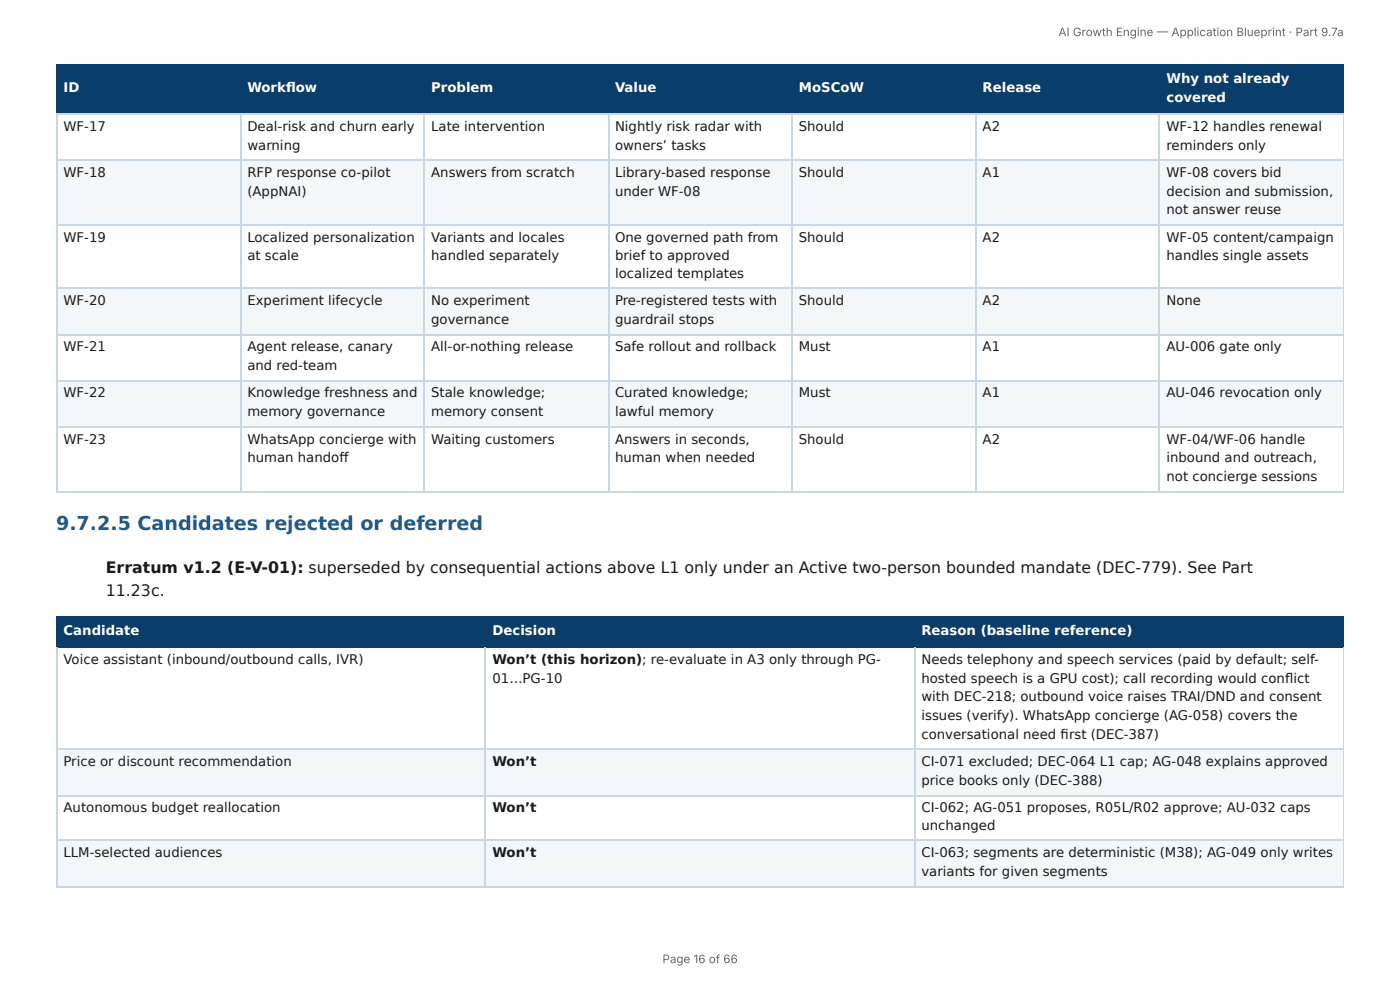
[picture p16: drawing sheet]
<svg xmlns="http://www.w3.org/2000/svg" width="297mm" height="210mm" viewBox="0 0 297 210" stroke-linecap="round" stroke-linejoin="round" font-family="sans-serif">
<defs><g id="words">
<text font-size="4.1" fill="#1f5a8c" x="11.9" y="112.4">9.7.2.5 Candidates rejected or deferred</text>
<g font-size="3.3" fill="#1a1a1a">
<text x="22.5" y="121.7">Erratum v1.2 (E-V-01): superseded by consequential actions above L1 only under an Active two-person bounded mandate (DEC-779). See Part</text>
<text x="22.5" y="126.5">11.23c.</text>
</g>
<g font-size="2.8" fill="#fff">
<text x="247.7" y="17.7">Why not already</text>
<text x="13.5" y="19.6">ID</text>
<text x="52.5" y="19.6">Workfl ow</text>
<text x="91.6" y="19.6">Problem</text>
<text x="130.6" y="19.6">Value</text>
<text x="169.7" y="19.6">MoSCoW</text>
<text x="208.7" y="19.6">Release</text>
<text x="247.7" y="21.7">covered</text>
<text x="13.5" y="134.9">Candidate</text>
<text x="104.6" y="134.9">Decision</text>
<text x="195.7" y="134.9">Reason (baseline reference)</text>
</g>
<g font-size="2.8" fill="#1a1a1a">
<text x="13.5" y="27.8">WF-17</text>
<text x="52.5" y="27.8">Deal-risk and churn early</text>
<text x="91.6" y="27.8">Late intervention</text>
<text x="130.6" y="27.8">Nightly risk radar with</text>
<text x="169.7" y="27.8">Should</text>
<text x="208.7" y="27.8">A2</text>
<text x="247.7" y="27.8">WF-12 handles renewal</text>
<text x="52.5" y="31.8">warning</text>
<text x="130.6" y="31.8">owners’ tasks</text>
<text x="247.7" y="31.8">reminders only</text>
<text x="13.5" y="37.6">WF-18</text>
<text x="52.5" y="37.6">RFP response co-pilot</text>
<text x="52.5" y="41.5">(AppNAI)</text>
<text x="91.6" y="37.6">Answers from scratch</text>
<text x="130.6" y="37.6">Library-based response</text>
<text x="130.6" y="41.5">under WF-08</text>
<text x="169.7" y="37.6">Should</text>
<text x="208.7" y="37.6">A1</text>
<text x="247.7" y="37.6">WF-08 covers bid</text>
<text x="247.7" y="41.5">decision and submission,</text>
<text x="247.7" y="45.5">not answer reuse</text>
<text x="13.5" y="51.3">WF-19</text>
<text x="52.5" y="51.3">Localized personalization</text>
<text x="91.6" y="51.3">Variants and locales</text>
<text x="130.6" y="51.3">One governed path from</text>
<text x="169.7" y="51.3">Should</text>
<text x="208.7" y="51.3">A2</text>
<text x="247.7" y="51.3">WF-05 content/campaign</text>
<text x="52.5" y="55.3">at scale</text>
<text x="91.6" y="55.3">handled separately</text>
<text x="130.6" y="55.3">brief to approved</text>
<text x="130.6" y="59">localized templates</text>
<text x="247.7" y="55.3">handles single assets</text>
<text x="13.5" y="64.8">WF-20</text>
<text x="52.5" y="64.8">Experiment lifecycle</text>
<text x="91.6" y="64.8">No experiment</text>
<text x="130.6" y="64.8">Pre-registered tests with</text>
<text x="169.7" y="64.8">Should</text>
<text x="208.7" y="64.8">A2</text>
<text x="247.7" y="64.8">None</text>
<text x="91.6" y="68.8">governance</text>
<text x="130.6" y="68.8">guardrail stops</text>
<text x="13.5" y="74.6">WF-21</text>
<text x="52.5" y="74.6">Agent release, canary</text>
<text x="91.6" y="74.6">All-or-nothing release</text>
<text x="130.6" y="74.6">Safe rollout and rollback</text>
<text x="169.7" y="74.6">Must</text>
<text x="208.7" y="74.6">A1</text>
<text x="247.7" y="74.6">AU-006 gate only</text>
<text x="52.5" y="78.6">and red-team</text>
<text x="13.5" y="84.4">WF-22</text>
<text x="52.5" y="84.4">Knowledge freshness and</text>
<text x="52.5" y="88.4">memory governance</text>
<text x="91.6" y="84.4">Stale knowledge;</text>
<text x="91.6" y="88.4">memory consent</text>
<text x="130.6" y="84.4">Curated knowledge;</text>
<text x="130.6" y="88.4">lawful memory</text>
<text x="169.7" y="84.4">Must</text>
<text x="208.7" y="84.4">A1</text>
<text x="247.7" y="84.4">AU-046 revocation only</text>
<text x="13.5" y="94.2">WF-23</text>
<text x="52.5" y="94.2">WhatsApp concierge with</text>
<text x="91.6" y="94.2">Waiting customers</text>
<text x="130.6" y="94.2">Answers in seconds,</text>
<text x="169.7" y="94.2">Should</text>
<text x="208.7" y="94.2">A2</text>
<text x="247.7" y="94.2">WF-04/WF-06 handle</text>
<text x="52.5" y="98.2">human handoff</text>
<text x="130.6" y="98.2">human when needed</text>
<text x="247.7" y="98.2">inbound and outreach,</text>
<text x="247.7" y="102.1">not concierge sessions</text>
<text x="13.5" y="141">Voice assistant (inbound/outbound calls, IVR)</text>
<text x="104.6" y="141">Won’t (this horizon); re-evaluate in A3 only through PG-</text>
<text x="195.7" y="141">Needs telephony and speech services (paid by default; self-</text>
<text x="104.6" y="145">01…PG-10</text>
<text x="195.7" y="145">hosted speech is a GPU cost); call recording would confl ict</text>
<text x="195.7" y="149">with DEC-218; outbound voice raises TRAI/DND and consent</text>
<text x="195.7" y="152.9">issues (verify). WhatsApp concierge (AG-058) covers the</text>
<text x="195.7" y="156.9">conversational need fi rst (DEC-387)</text>
<text x="13.5" y="162.7">Price or discount recommendation</text>
<text x="104.6" y="162.7">Won’t</text>
<text x="195.7" y="162.7">CI-071 excluded; DEC-064 L1 cap; AG-048 explains approved</text>
<text x="195.7" y="166.7">price books only (DEC-388)</text>
<text x="13.5" y="172.5">Autonomous budget reallocation</text>
<text x="104.6" y="172.5">Won’t</text>
<text x="195.7" y="172.5">CI-062; AG-051 proposes, R05L/R02 approve; AU-032 caps</text>
<text x="195.7" y="176.2">unchanged</text>
<text x="13.5" y="182">LLM-selected audiences</text>
<text x="104.6" y="182">Won’t</text>
<text x="195.7" y="182">CI-063; segments are deterministic (M38); AG-049 only writes</text>
<text x="195.7" y="186">variants for given segments</text>
</g>
<g font-size="2.5" fill="#666">
<text x="224.8" y="7.7">AI Growth Engine — Application Blueprint · Part 9.7a</text>
<text x="140.7" y="204.5">Page 16 of 66</text>
</g>
</g></defs>
<g fill="#0b3d6b">
<path d="M12.2 14h38.9v10.1h-38.9z"/>
<path d="M51.1 14h39.1v10.1h-39.1z"/>
<path d="M90.2 14h38.9v10.1h-38.9z"/>
<path d="M129.1 14h39.2v10.1h-39.2z"/>
<path d="M168.3 14h38.9v10.1h-38.9z"/>
<path d="M207.2 14h39.1v10.1h-39.1z"/>
<path d="M246.3 14h39.1v10.1h-39.1z"/>
</g>
<g fill="#f4f7fa">
<path d="M12.2 33.9h38.9v13.7h-38.9z"/>
<path d="M51.1 33.9h39.1v13.7h-39.1z"/>
<path d="M90.2 33.9h38.9v13.7h-38.9z"/>
<path d="M129.1 33.9h39.2v13.7h-39.2z"/>
<path d="M168.3 33.9h38.9v13.7h-38.9z"/>
<path d="M207.2 33.9h39.1v13.7h-39.1z"/>
<path d="M246.3 33.9h39.1v13.7h-39.1z"/>
<path d="M12.2 61.4h38.9v9.8h-38.9z"/>
<path d="M51.1 61.4h39.1v9.8h-39.1z"/>
<path d="M90.2 61.4h38.9v9.8h-38.9z"/>
<path d="M129.1 61.4h39.2v9.8h-39.2z"/>
<path d="M168.3 61.4h38.9v9.8h-38.9z"/>
<path d="M207.2 61.4h39.1v9.8h-39.1z"/>
<path d="M246.3 61.4h39.1v9.8h-39.1z"/>
<path d="M12.2 81h38.9v9.8h-38.9z"/>
<path d="M51.1 81h39.1v9.8h-39.1z"/>
<path d="M90.2 81h38.9v9.8h-38.9z"/>
<path d="M129.1 81h39.2v9.8h-39.2z"/>
<path d="M168.3 81h38.9v9.8h-38.9z"/>
<path d="M207.2 81h39.1v9.8h-39.1z"/>
<path d="M246.3 81h39.1v9.8h-39.1z"/>
</g>
<path d="M11.9 13.9h273.5M12 13.8v10.5M51.2 13.8v10.5M90.1 13.8v10.5M129.2 13.8v10.5M168.1 13.8v10.5M207.3 13.8v10.5M246.2 13.8v10.5M11.9 24.2h273.5" fill="none" stroke="#0b3d6b" stroke-width=".26"/>
<path d="M285.3 13.8v10.5" fill="none" stroke="#0b3d6b" stroke-width=".21"/>
<g fill="none" stroke="#c9d6e3" stroke-width=".26">
<path d="M11.9 24.2h273.5M11.9 34h273.5M12 24.3v80.2M51.2 24.3v80.2M90.1 24.3v80.2M129.2 24.3v80.2M168.1 24.3v80.2M207.3 24.3v80.2M246.2 24.3v80.2M11.9 47.8h273.5M11.9 61.3h273.5M11.9 71h273.5"/>
<path d="M11.9 80.8h273.5M11.9 90.6h273.5M11.9 104.4h273.5"/>
</g>
<path d="M285.3 24.3v80.2" fill="none" stroke="#c9d6e3" stroke-width=".21"/>
<g fill="#0b3d6b">
<path d="M12.2 131.2h91v6.1h-91z"/>
<path d="M103.2 131.2h91v6.1h-91z"/>
<path d="M194.2 131.2h91.2v6.1h-91.2z"/>
</g>
<g fill="#f4f7fa">
<path d="M12.2 159h91v9.8h-91z"/>
<path d="M103.2 159h91v9.8h-91z"/>
<path d="M194.2 159h91.2v9.8h-91.2z"/>
<path d="M12.2 178.6h91v9.8h-91z"/>
<path d="M103.2 178.6h91v9.8h-91z"/>
<path d="M194.2 178.6h91.2v9.8h-91.2z"/>
</g>
<path d="M11.9 131.1h273.5M11.9 137.5h273.5M12 131v6.6M103.1 131v6.6M194.3 131v6.6" fill="none" stroke="#0b3d6b" stroke-width=".26"/>
<path d="M285.3 131v6.6" fill="none" stroke="#0b3d6b" stroke-width=".21"/>
<path d="M12 137.6v50.8M103.1 137.6v50.8M194.3 137.6v50.8M11.9 159.1h273.5M11.9 168.9h273.5M11.9 178.5h273.5M11.9 188.3h273.5" fill="none" stroke="#c9d6e3" stroke-width=".26"/>
<path d="M285.3 137.6v50.8" fill="none" stroke="#c9d6e3" stroke-width=".21"/>
<use href="#words"/>
</svg>
